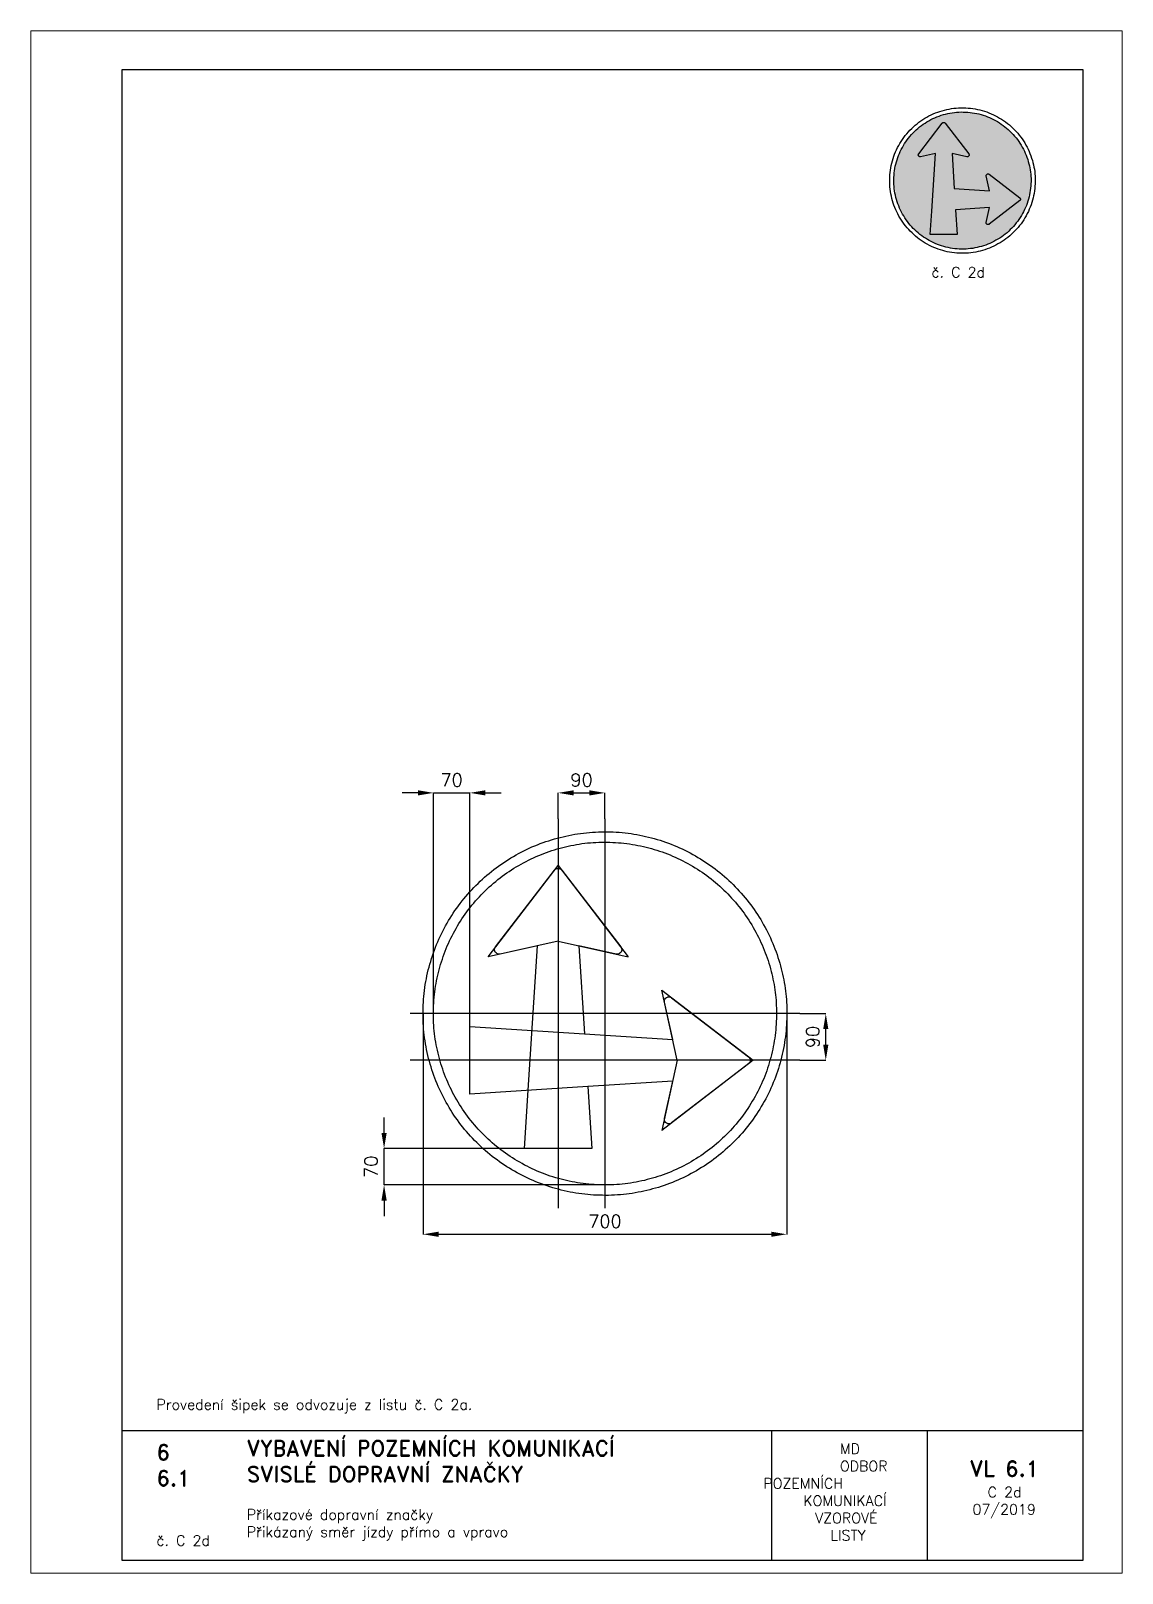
# Paper-space layout 'C 2d' of a CAD drawing. Header units: millimetres. Extents: x 0 to 210, y 0 to 297.
# The model-space entities are those that its viewports show. They can reach past a viewport. Long polylines and large blocks are cut down to what shows.
import ezdxf

# ---------------------------------------------------------------- set-up
doc = ezdxf.new("R2010")
doc.units = ezdxf.units.MM
doc.header["$LTSCALE"] = 5
doc.linetypes.add('ČERCHOVANÁX2', pattern=[2, 1, -0.5, 0, -0.5])
doc.linetypes.add('ČÁRKOVANÁX2', pattern=[1.5, 1, -0.5])
for name, color, linetype in [('Kóty', 2, 'Continuous'), ('Rozpiska', 7, 'Continuous'), ('Značka', 7, 'Continuous')]:
    doc.layers.add(name, color=color, linetype=linetype)
doc.layers.add('Rámeček', color=6, linetype='Continuous', plot=False)
doc.styles.get("Standard").update_dxf_attribs({"font": 'romand.shx', "height": 25})
doc.dimstyles.get("Standard").update_dxf_attribs({"dimtxt": 25, "dimasz": 30, "dimexe": 0.18, "dimexo": 0.0625, "dimgap": 12.5, "dimtad": 1, "dimdec": 0, "dimzin": 0, "dimdsep": 46, "dimtxsty": 'Standard', "dimcen": 0.09, "dimadec": 0, "dimazin": 0, "dimtfac": 1, "dimtdec": 0, "dimtofl": 0, "dimtmove": 0, "dimatfit": 3, "dimfxl": 1, "dimtolj": 1, "dimtzin": 0, "dimarcsym": 0})

psp = doc.layouts.new('C 2d')

# ---------------------------------------------------------------- texts
at = {"layer": 'Rozpiska', "color": 7, "attachment_point": 1}
for s, width, heights, insert, char_height in [('\\pi8.03909;{\\C6;č. C 2d}', 27.9829, [2.67], (165.28, 251.51), 2), ('\\P\\PProvedení šipek se odvozuje z listu č. C 2a. ', 155.5011, [0], (24.17, 40.15), 2), ('6', 149.0422, [0], (24.17, 24.77), 3), ('{\\C6;VYBAVENÍ POZEMNÍCH KOMUNIKACÍ\\P}SVISLÉ DOPRAVNÍ ZNAČKY{\\H1.34524x; }', 149.0422, [0], (41.56, 25.56), 3), ('\\pi14.7414;{\\C6;MD\\P\\pi2.36044;}ODBOR POZEMNÍCH{\\H1.57143x; }\\P\\pi7.69378;KOMUNIKACÍ{\\H1.5x; }\\P\\pi9.97949;{\\C6;VZOROVÉ\\H1.47619x; \\H0.67742x;\\P\\pi12.93187;LISTY\\H1.26984x; }', 33.1018, [0], (140.95, 24.95), 2), ('\\pi1.03113;{\\H1.5x;\\C6;VL 6.1\\P\\pi4.45968;\\H0.66667x;C 2d\\H1.66666x; \\H0.6x;\\P\\pi1.5549;07/2019\\H1.80159x; }', 16.0623, [0], (179.66, 21.61), 2), ('6.1', 149.0422, [0], (24.17, 19.78), 3), ('{\\C6;Příkazové dopravní značky\\P}Přikázaný směr jízdy přímo a vpravo{\\H1.83333x; }', 149.0422, [0], (41.56, 12.29), 2), ('{\\C6;č. C 2d}', 18.3305, [2.67], (24.17, 7.28), 2)]:
    psp.add_mtext_dynamic_manual_height_columns(s, width=width, gutter_width=100, heights=heights, dxfattribs=dict(at, insert=insert, char_height=char_height))

msp = doc.modelspace()

# ---------------------------------------------------------------- blocks, each defined once
blk = doc.blocks.new('*D1')
at = {"layer": 'Defpoints', "color": 0, "transparency": 16777216}
for p in [(375, 0), (425, 0), (375, -90.004)]:
    blk.add_point(p, dxfattribs=at)
at = {"layer": 'Kóty', "color": 0, "lineweight": -2, "transparency": 16777216}
for p, q in [((375.0625, 0), (425.18, 0)), ((425, -60.004), (425, -30)), ((375.0625, -90.004), (425.18, -90.004))]:
    blk.add_line(p, q, dxfattribs=at)
at = {"layer": 'Kóty', "color": 0, "transparency": 16777216}
for points in [[(420, -30), (430, -30), (425, 0)], [(420, -60.004), (430, -60.004), (425, -90.004)]]:
    blk.add_solid(points, dxfattribs=at)
at = {"layer": 'Kóty', "color": 0, "transparency": 16777216, "insert": (400, -45.002), "char_height": 25, "attachment_point": 5, "rotation": 90}
blk.add_mtext('\\A1;90', dxfattribs=at)
blk = doc.blocks.new('*D2')
at = {"layer": 'Defpoints', "color": 0, "transparency": 16777216}
for p in [(0, 425), (-90, 375), (0, 375)]:
    blk.add_point(p, dxfattribs=at)
at = {"layer": 'Kóty', "color": 0, "lineweight": -2, "transparency": 16777216}
for p, q in [((-90, 375.1), (-90, 425.2)), ((-60, 425), (-30, 425)), ((0, 375.1), (0, 425.2))]:
    blk.add_line(p, q, dxfattribs=at)
at = {"layer": 'Kóty', "color": 0, "transparency": 16777216}
for points in [[(-60, 430), (-60, 420), (-90, 425)], [(-30, 430), (-30, 420), (0, 425)]]:
    blk.add_solid(points, dxfattribs=at)
at = {"layer": 'Kóty', "color": 0, "transparency": 16777216, "insert": (-45, 450), "char_height": 25, "attachment_point": 5}
blk.add_mtext('\\A1;90', dxfattribs=at)
blk = doc.blocks.new('*D3')
at = {"layer": 'Defpoints', "color": 0, "transparency": 16777216}
for p in [(-155, -260), (-425, -330), (0, -330)]:
    blk.add_point(p, dxfattribs=at)
at = {"layer": 'Kóty', "color": 0, "lineweight": -2, "transparency": 16777216}
for p, q in [((-425, -230), (-425, -200)), ((-155.1, -260), (-425.2, -260)), ((-0.1, -330), (-425.2, -330)), ((-425, -360), (-425, -390))]:
    blk.add_line(p, q, dxfattribs=at)
at = {"layer": 'Kóty', "color": 0, "transparency": 16777216}
for points in [[(-430, -230), (-420, -230), (-425, -260)], [(-430, -360), (-420, -360), (-425, -330)]]:
    blk.add_solid(points, dxfattribs=at)
at = {"layer": 'Kóty', "color": 0, "transparency": 16777216, "insert": (-450, -295), "char_height": 25, "attachment_point": 5, "rotation": 90}
blk.add_mtext('\\A1;70', dxfattribs=at)
blk = doc.blocks.new('*D4')
at = {"layer": 'Defpoints', "color": 0, "transparency": 16777216}
for p in [(-260, 425), (-330, 0), (-260, -25)]:
    blk.add_point(p, dxfattribs=at)
at = {"layer": 'Kóty', "color": 0, "lineweight": -2, "transparency": 16777216}
for p, q in [((-360, 425), (-390, 425)), ((-330, 0.1), (-330, 425.2)), ((-260, -24.9), (-260, 425.2)), ((-230, 425), (-200, 425))]:
    blk.add_line(p, q, dxfattribs=at)
at = {"layer": 'Kóty', "color": 0, "transparency": 16777216}
for points in [[(-360, 430), (-360, 420), (-330, 425)], [(-230, 430), (-230, 420), (-260, 425)]]:
    blk.add_solid(points, dxfattribs=at)
at = {"layer": 'Kóty', "color": 0, "transparency": 16777216, "insert": (-295, 450), "char_height": 25, "attachment_point": 5}
blk.add_mtext('\\A1;70', dxfattribs=at)
blk = doc.blocks.new('*D6')
at = {"layer": 'Defpoints', "color": 0, "transparency": 16777216}
for p in [(350, 0), (-350, -0.1), (350, -425)]:
    blk.add_point(p, dxfattribs=at)
at = {"layer": 'Kóty', "color": 0, "lineweight": -2, "transparency": 16777216}
for p, q in [((-350, -0.1), (-350, -425.2)), ((350, -0.1), (350, -425.2)), ((-320, -425), (320, -425))]:
    blk.add_line(p, q, dxfattribs=at)
at = {"layer": 'Kóty', "color": 0, "transparency": 16777216}
for points in [[(-320, -420), (-320, -430), (-350, -425)], [(320, -420), (320, -430), (350, -425)]]:
    blk.add_solid(points, dxfattribs=at)
at = {"layer": 'Kóty', "color": 0, "transparency": 16777216, "insert": (0, -400), "char_height": 25, "attachment_point": 5}
blk.add_mtext('\\A1;700', dxfattribs=at)

# ---------------------------------------------------------------- dimensions: what is measured, and where the dimension line sits
at = {"layer": 'Kóty'}
for base, p1, p2, picture, middle in [((-260, 425), (-330, 0), (-260, -25), '*D4', (-295, 450)), ((0, 425), (-90, 375), (0, 375), '*D2', (-45, 450)), ((350, -425), (-350, -0.1), (350, 0), '*D6', (0, -400))]:
    dim = msp.add_linear_dim(base=base, p1=p1, p2=p2, dimstyle='Standard', dxfattribs=at)
    dim.commit()
    dim.dimension.update_dxf_attribs({"geometry": picture, "text_midpoint": middle})
for base, p1, p2, picture, middle in [((425, 0), (375, -90), (375, 0), '*D1', (400, -45)), ((-425, -330), (-155, -260), (0, -330), '*D3', (-450, -295))]:
    dim = msp.add_linear_dim(base=base, p1=p1, p2=p2, angle=90, dimstyle='Standard', dxfattribs=at)
    dim.commit()
    dim.dimension.update_dxf_attribs({"geometry": picture, "text_midpoint": middle})

# ---------------------------------------------------------------- linework, layer by layer
at = {"layer": 'Kóty'}
for points in [[(-330, 425), (-260, 425)], [(-425, -330), (-425, -260)]]:
    msp.add_lwpolyline(points, dxfattribs=at)
at = {"layer": 'Značka', "color": 6, "linetype": 'ČERCHOVANÁX2', "lineweight": 25, "ltscale": 5}
for p, q in [((-90, 375), (-90, -375)), ((0, 375), (0, -375)), ((375, 0), (-375, 0)), ((375, -90), (-375, -90))]:
    msp.add_line(p, q, dxfattribs=at)
at = {"layer": 'Značka', "color": 6, "linetype": 'ČÁRKOVANÁX2', "ltscale": 2.5}
for p, q in [((-225, 109.5), (-90, 285)), ((-90, 285), (45, 109.5)), ((-90, 139.2), (-225, 109.5)), ((-90, 139.2), (45, 109.5)), ((109.5, 45), (285, -90)), ((139.2, -90), (109.5, 45)), ((285, -90), (109.5, -225)), ((139.2, -90), (109.5, -225))]:
    msp.add_line(p, q, dxfattribs=at)
at = {"layer": 'Značka', "color": 5}
for points in [[(350, 0), (350, -2.3), (350, -4.6, -0.032166), (346.5, -50.2, -0.035722), (336.9, -95, -0.036663), (321.8, -138.3, -0.034754), (300.8, -179, -0.034038), (275, -216.8, -0.034452), (244.2, -250.7, -0.03456), (209.5, -280.6, -0.034427), (171, -305.4, -0.034389), (129.8, -325.2, -0.034419), (86.2, -339.2, -0.034423), (41.2, -347.7, -0.034417), (-4.6, -350, -0.034416), (-50.2, -346.5, -0.034416), (-95, -336.9, -0.034418), (-138.2, -321.7, -0.034417), (-178.9, -300.8, -0.034417), (-216.8, -275, -0.034415), (-250.7, -244.2, -0.034418), (-280.6, -209.5, -0.034417), (-305.4, -171, -0.034415), (-325.2, -129.8, -0.034415), (-339.2, -86.2, -0.034417), (-347.7, -41.2, -0.034417), (-350, 4.6, -0.034417), (-346.5, 50.2, -0.034418), (-336.9, 95, -0.034415), (-321.7, 138.2, -0.034416), (-300.8, 179, -0.034417), (-275, 216.8, -0.034416), (-244.2, 250.7, -0.034418), (-209.5, 280.6, -0.034417), (-171, 305.4, -0.034414), (-129.8, 325.2, -0.034415), (-86.2, 339.2, -0.034416), (-41.2, 347.7, -0.034416), (4.6, 350, -0.034417), (50.2, 346.5, -0.034418), (95, 336.9, -0.034416), (138.2, 321.7, -0.034417), (178.9, 300.8, -0.034415), (216.8, 275, -0.034404), (250.7, 244.2, -0.034414), (280.6, 209.5, -0.034485), (305.4, 171, -0.034415), (325.2, 129.8, -0.034074), (339.2, 86.2, -0.032793), (347.5, 43.4, -0.034265), (350, 0)], [(330, 0), (330, -2.2), (330, -4.3, -0.03217), (326.7, -47.3, -0.035725), (317.6, -89.6, -0.036668), (303.4, -130.4, -0.034756), (283.6, -168.7, -0.034039), (259.2, -204.4, -0.034453), (230.3, -236.4, -0.034559), (197.5, -264.5, -0.034425), (161.2, -287.9, -0.034388), (122.3, -306.6, -0.034417), (81.2, -319.8, -0.034424), (38.8, -327.9, -0.034417), (-4.3, -330, -0.034416), (-47.4, -326.7, -0.034417), (-89.6, -317.6, -0.034417), (-130.3, -303.3, -0.034417), (-168.7, -283.6, -0.034418), (-204.4, -259.3, -0.034417), (-236.4, -230.3, -0.034417), (-264.5, -197.5, -0.034415), (-287.9, -161.2, -0.034416), (-306.6, -122.3, -0.034417), (-319.8, -81.2, -0.034416), (-327.9, -38.8, -0.034415), (-330, 4.3, -0.034416), (-326.7, 47.4, -0.034416), (-317.6, 89.6, -0.034418), (-303.3, 130.3, -0.034415), (-283.6, 168.7, -0.034416), (-259.3, 204.4, -0.034418), (-230.3, 236.4, -0.034418), (-197.5, 264.5, -0.034415), (-161.2, 287.9, -0.034418), (-122.3, 306.6, -0.034418), (-81.2, 319.8, -0.034418), (-38.8, 327.9, -0.034416), (4.3, 330, -0.034417), (47.4, 326.7, -0.034416), (89.6, 317.6, -0.034415), (130.3, 303.3, -0.034417), (168.7, 283.6, -0.034417), (204.4, 259.3, -0.034408), (236.4, 230.3, -0.034414), (264.5, 197.5, -0.034486), (287.9, 161.2, -0.034419), (306.6, 122.3, -0.034073), (319.8, 81.2, -0.032789), (327.7, 40.9, -0.034268), (330, 0)], [(-147.8, -147.8), (-130, 130.4), (-201.8, 114.6), (-202.2, 114.5), (-202.7, 114.5, -0.052056), (-204.3, 114.4, -0.052177), (-206, 114.7, -0.064942), (-208, 115.5), (-209.6, 116.8), (-211, 118.4), (-211.9, 120.3), (-212.3, 122.4), (-212.2, 124.5), (-211.8, 126.1), (-211, 127.6), (-210.8, 128), (-210.5, 128.3), (-96.8, 276.1), (-96.6, 276.4), (-96.3, 276.7), (-95.2, 277.8), (-93.8, 278.6), (-92, 279.3, -0.061025), (-90, 279.5, -0.060676), (-88, 279.3, -0.059169), (-86.2, 278.6), (-84.8, 277.8), (-83.7, 276.7), (-83.4, 276.4), (-83.2, 276.1), (30.5, 128.3), (30.8, 128), (31, 127.6), (31.8, 126.1), (32.2, 124.5), (32.3, 122.4), (31.9, 120.3), (31, 118.4), (29.6, 116.8), (28, 115.5), (26, 114.7, -0.052279), (24.3, 114.4, -0.056968), (22.7, 114.5), (22.2, 114.5), (21.8, 114.6), (-50, 130.4), (-39.1, -39.1), (130.4, -50), (114.6, 21.8), (114.5, 22.2), (114.5, 22.7), (114.4, 24.3), (114.7, 26), (115.5, 28), (116.8, 29.6), (118.4, 31), (120.3, 31.9, -0.064296), (122.4, 32.3, -0.063115), (124.5, 32.2, -0.052267), (126.1, 31.8), (127.6, 31), (128, 30.8), (128.3, 30.5), (276.1, -83.2), (276.4, -83.4), (276.7, -83.7), (277.8, -84.8), (278.6, -86.2), (279.3, -88), (279.5, -90), (279.2, -92), (278.6, -93.8), (277.8, -95.2), (276.7, -96.3), (276.4, -96.6), (276.1, -96.8), (128.3, -210.5), (128, -210.8), (127.6, -211), (126.1, -211.8), (124.5, -212.2, -0.06494), (122.4, -212.3, -0.064907), (120.3, -211.9), (118.4, -211), (116.8, -209.6), (115.5, -208), (114.7, -206), (114.4, -204.3), (114.5, -202.7), (114.5, -202.2), (114.6, -201.8), (130.4, -130), (-32.7, -140.4), (-25, -260), (-155, -260), (-147.8, -147.8)]]:
    msp.add_lwpolyline(points, format="xyb", dxfattribs=at)
at = {"layer": 'Značka', "color": 6, "linetype": 'ČÁRKOVANÁX2', "ltscale": 2.5}
for points in [[(-260, -25), (-39.1, -39.1)], [(-260, -155), (-260, -25)], [(-32.7, -140.4), (-260, -155)]]:
    msp.add_lwpolyline(points, dxfattribs=at)

msp.set_redraw_order([(e.dxf.handle, doc.entitydb.next_handle()) for e in msp.query("TEXT MTEXT ATTDEF DIMENSION ARC_DIMENSION")])  # texts and dimensions are drawn at this point

# ---------------------------------------------------------------- hatches: boundary and pattern name
at = {"layer": 'Značka'}
h = psp.add_hatch(color=170, dxfattribs=at)
h.dxf.hatch_style = 1
edge = h.paths.add_edge_path()
edge.add_line((192.47, 268.17), (192.47, 268.09))
edge.add_line((192.47, 268.09), (192.47, 268))
edge.add_arc((179.04, 268.16), 13.43, 351.955, 359.3248, ccw=False)
edge.add_arc((180.34, 267.97), 12.11, 343.7757, 351.9584, ccw=False)
edge.add_arc((180.57, 267.63), 11.8, 336.6438, 345.0394, ccw=False)
edge.add_arc((179.98, 267.89), 12.45, 328.6751, 336.6357, ccw=False)
edge.add_arc((179.66, 267.86), 12.7, 321.7749, 329.5716, ccw=False)
edge.add_arc((179.78, 267.76), 12.55, 313.8837, 321.7742, ccw=False)
edge.add_arc((179.69, 267.61), 12.5, 306.739, 314.6579, ccw=False)
edge.add_arc((179.66, 267.65), 12.56, 298.8627, 306.75, ccw=False)
edge.add_arc((179.5, 267.58), 12.57, 291.7417, 299.6207, ccw=False)
edge.add_arc((179.51, 267.57), 12.56, 283.8719, 291.7572, ccw=False)
edge.add_arc((179.34, 267.53), 12.56, 276.7449, 284.6308, ccw=False)
edge.add_arc((179.34, 267.53), 12.56, 268.8692, 276.7538, ccw=False)
edge.add_arc((179.18, 267.53), 12.56, 261.746, 269.6303, ccw=False)
edge.add_arc((179.17, 267.54), 12.56, 253.8714, 261.7559, ccw=False)
edge.add_arc((179.01, 267.58), 12.56, 246.7434, 254.6281, ccw=False)
edge.add_arc((179.01, 267.58), 12.56, 238.8724, 246.7565, ccw=False)
edge.add_arc((178.87, 267.66), 12.56, 231.7447, 239.6285, ccw=False)
edge.add_arc((178.87, 267.67), 12.56, 223.8694, 231.7532, ccw=False)
edge.add_arc((178.75, 267.79), 12.56, 216.7477, 224.6322, ccw=False)
edge.add_arc((178.75, 267.79), 12.56, 208.8631, 216.7472, ccw=False)
edge.add_arc((178.67, 267.93), 12.56, 201.7509, 209.6368, ccw=False)
edge.add_arc((178.67, 267.93), 12.56, 193.8733, 201.7578, ccw=False)
edge.add_arc((178.63, 268.09), 12.56, 186.7362, 194.6204, ccw=False)
edge.add_arc((178.63, 268.1), 12.56, 178.8723, 186.7566, ccw=False)
edge.add_arc((178.63, 268.27), 12.56, 171.7545, 179.638, ccw=False)
edge.add_arc((178.63, 268.26), 12.56, 163.8629, 171.7485, ccw=False)
edge.add_arc((178.67, 268.43), 12.56, 156.7444, 164.629, ccw=False)
edge.add_arc((178.67, 268.43), 12.56, 148.8662, 156.7514, ccw=False)
edge.add_arc((178.76, 268.57), 12.56, 141.7544, 149.639, ccw=False)
edge.add_arc((178.76, 268.57), 12.56, 133.8651, 141.75, ccw=False)
edge.add_arc((178.88, 268.69), 12.56, 126.7444, 134.6298, ccw=False)
edge.add_arc((178.88, 268.69), 12.56, 118.8746, 126.7592, ccw=False)
edge.add_arc((179.03, 268.77), 12.56, 111.7447, 119.6287, ccw=False)
edge.add_arc((179.03, 268.77), 12.56, 103.8678, 111.7524, ccw=False)
edge.add_arc((179.19, 268.81), 12.56, 96.7456, 104.6303, ccw=False)
edge.add_arc((179.19, 268.81), 12.56, 88.8698, 96.7542, ccw=False)
edge.add_arc((179.36, 268.81), 12.56, 81.7457, 89.6304, ccw=False)
edge.add_arc((179.36, 268.81), 12.56, 73.8706, 81.7556, ccw=False)
edge.add_arc((179.52, 268.77), 12.56, 66.7437, 74.6286, ccw=False)
edge.add_arc((179.52, 268.76), 12.56, 58.8715, 66.7569, ccw=False)
edge.add_arc((179.67, 268.68), 12.56, 51.7457, 59.6293, ccw=False)
edge.add_arc((179.66, 268.67), 12.57, 43.871, 51.7502, ccw=False)
edge.add_arc((179.78, 268.56), 12.56, 36.7455, 44.6292, ccw=False)
edge.add_arc((179.81, 268.57), 12.53, 28.8566, 36.758, ccw=False)
edge.add_arc((179.87, 268.42), 12.56, 21.7346, 29.6179, ccw=False)
edge.add_arc((179.74, 268.37), 12.69, 13.9334, 21.7393, ccw=False)
edge.add_arc((179.93, 268.24), 12.54, 7.1925, 14.7018, ccw=False)
edge.add_arc((180.49, 268.31), 11.97, -0.6359, 7.212, ccw=False)
h = psp.add_hatch(color=255, dxfattribs=at)
h.dxf.hatch_style = 1
edge = h.paths.add_edge_path()
edge.add_line((173.35, 262.26), (174.07, 273.39))
edge.add_line((174.07, 273.39), (171.19, 272.76))
edge.add_line((171.19, 272.76), (171.18, 272.75))
edge.add_line((171.18, 272.75), (171.16, 272.75))
edge.add_arc((171.12, 273.07), 0.326, 265.5994, 277.5189, ccw=False)
edge.add_arc((171.12, 273.07), 0.324, 253.682, 265.6294, ccw=False)
edge.add_arc((171.11, 273.08), 0.326, 240.3883, 255.251, ccw=False)
edge.add_line((170.95, 272.79), (170.88, 272.84))
edge.add_line((170.88, 272.84), (170.83, 272.91))
edge.add_line((170.83, 272.91), (170.79, 272.98))
edge.add_line((170.79, 272.98), (170.77, 273.07))
edge.add_line((170.77, 273.07), (170.78, 273.15))
edge.add_line((170.78, 273.15), (170.8, 273.22))
edge.add_line((170.8, 273.22), (170.83, 273.28))
edge.add_line((170.83, 273.28), (170.84, 273.29))
edge.add_line((170.84, 273.29), (170.85, 273.3))
edge.add_line((170.85, 273.3), (175.39, 279.22))
edge.add_line((175.39, 279.22), (175.4, 279.23))
edge.add_line((175.4, 279.23), (175.41, 279.24))
edge.add_line((175.41, 279.24), (175.46, 279.28))
edge.add_line((175.46, 279.28), (175.51, 279.32))
edge.add_line((175.51, 279.32), (175.59, 279.34))
edge.add_arc((175.66, 279.03), 0.324, 89.189, 103.1576, ccw=False)
edge.add_arc((175.67, 279.02), 0.326, 76.7956, 90.6845, ccw=False)
edge.add_arc((175.67, 279.02), 0.336, 63.3089, 76.8536, ccw=False)
edge.add_line((175.82, 279.32), (175.87, 279.28))
edge.add_line((175.87, 279.28), (175.92, 279.24))
edge.add_line((175.92, 279.24), (175.93, 279.23))
edge.add_line((175.93, 279.23), (175.94, 279.22))
edge.add_line((175.94, 279.22), (180.49, 273.3))
edge.add_line((180.49, 273.3), (180.5, 273.29))
edge.add_line((180.5, 273.29), (180.51, 273.28))
edge.add_line((180.51, 273.28), (180.54, 273.22))
edge.add_line((180.54, 273.22), (180.56, 273.15))
edge.add_line((180.56, 273.15), (180.56, 273.07))
edge.add_line((180.56, 273.07), (180.54, 272.98))
edge.add_line((180.54, 272.98), (180.51, 272.91))
edge.add_line((180.51, 272.91), (180.45, 272.84))
edge.add_line((180.45, 272.84), (180.39, 272.79))
edge.add_line((180.39, 272.79), (180.31, 272.76))
edge.add_arc((180.21, 273.07), 0.326, 274.5971, 286.5676, ccw=False)
edge.add_arc((180.22, 273.04), 0.296, 261.6039, 274.646, ccw=False)
edge.add_line((180.17, 272.75), (180.16, 272.75))
edge.add_line((180.16, 272.75), (180.14, 272.76))
edge.add_line((180.14, 272.76), (177.27, 273.39))
edge.add_line((177.27, 273.39), (177.7, 266.61))
edge.add_line((177.7, 266.61), (184.48, 266.17))
edge.add_line((184.48, 266.17), (183.85, 269.05))
edge.add_line((183.85, 269.05), (183.85, 269.06))
edge.add_line((183.85, 269.06), (183.85, 269.08))
edge.add_line((183.85, 269.08), (183.84, 269.15))
edge.add_line((183.84, 269.15), (183.86, 269.21))
edge.add_line((183.86, 269.21), (183.89, 269.29))
edge.add_line((183.89, 269.29), (183.94, 269.36))
edge.add_line((183.94, 269.36), (184, 269.41))
edge.add_line((184, 269.41), (184.08, 269.45))
edge.add_arc((184.19, 269.14), 0.33, 94.2978, 109.0132, ccw=False)
edge.add_arc((184.19, 269.13), 0.334, 79.9419, 94.3877, ccw=False)
edge.add_arc((184.2, 269.14), 0.325, 69.4223, 81.39, ccw=False)
edge.add_line((184.31, 269.44), (184.37, 269.41))
edge.add_line((184.37, 269.41), (184.39, 269.4))
edge.add_line((184.39, 269.4), (184.4, 269.39))
edge.add_line((184.4, 269.39), (190.31, 264.85))
edge.add_line((190.31, 264.85), (190.32, 264.84))
edge.add_line((190.32, 264.84), (190.33, 264.83))
edge.add_line((190.33, 264.83), (190.38, 264.78))
edge.add_line((190.38, 264.78), (190.41, 264.72))
edge.add_line((190.41, 264.72), (190.44, 264.65))
edge.add_line((190.44, 264.65), (190.45, 264.57))
edge.add_line((190.45, 264.57), (190.44, 264.49))
edge.add_line((190.44, 264.49), (190.41, 264.42))
edge.add_line((190.41, 264.42), (190.38, 264.36))
edge.add_line((190.38, 264.36), (190.33, 264.32))
edge.add_line((190.33, 264.32), (190.32, 264.31))
edge.add_line((190.32, 264.31), (190.31, 264.3))
edge.add_line((190.31, 264.3), (184.4, 259.75))
edge.add_line((184.4, 259.75), (184.39, 259.74))
edge.add_line((184.39, 259.74), (184.37, 259.73))
edge.add_line((184.37, 259.73), (184.31, 259.7))
edge.add_line((184.31, 259.7), (184.25, 259.68))
edge.add_arc((184.19, 260), 0.325, 265.5674, 280.4296, ccw=False)
edge.add_arc((184.19, 260.01), 0.327, 250.7845, 265.6392, ccw=False)
edge.add_line((184.08, 259.7), (184, 259.73))
edge.add_line((184, 259.73), (183.94, 259.79))
edge.add_line((183.94, 259.79), (183.89, 259.85))
edge.add_line((183.89, 259.85), (183.86, 259.93))
edge.add_line((183.86, 259.93), (183.84, 260))
edge.add_line((183.84, 260), (183.85, 260.07))
edge.add_line((183.85, 260.07), (183.85, 260.08))
edge.add_line((183.85, 260.08), (183.85, 260.1))
edge.add_line((183.85, 260.1), (184.48, 262.97))
edge.add_line((184.48, 262.97), (177.96, 262.55))
edge.add_line((177.96, 262.55), (178.27, 257.77))
edge.add_line((178.27, 257.77), (173.07, 257.77))
edge.add_line((173.07, 257.77), (173.35, 262.26))

# ---------------------------------------------------------------- linework, layer by layer
at = {"layer": 'Rozpiska', "color": 7}
for p, q in [((17.5, 27.5), (202.5, 27.5)), ((142.5, 27.5), (142.5, 2.5)), ((172.5, 27.5), (172.5, 2.5))]:
    psp.add_line(p, q, dxfattribs=at)
psp.add_lwpolyline([(17.5, 2.5), (202.5, 2.5), (202.5, 289.5), (17.5, 289.5)], close=True, dxfattribs=at)
at = {"layer": 'Značka', "color": 7}
psp.add_lwpolyline([(193.27, 268.17), (193.27, 268.08), (193.27, 267.99, -0.032166), (193.13, 266.16, -0.035716), (192.74, 264.37, -0.036678), (192.14, 262.64, -0.034749), (191.3, 261.01, -0.034033), (190.27, 259.5, -0.034458), (189.04, 258.14, -0.034562), (187.65, 256.95, -0.03442), (186.11, 255.96, -0.034386), (184.46, 255.16, -0.03442), (182.71, 254.6, -0.034425), (180.91, 254.26, -0.034417), (179.08, 254.17, -0.034416), (177.26, 254.31, -0.034416), (175.47, 254.7, -0.034415), (173.74, 255.3, -0.034413), (172.11, 256.14, -0.034414), (170.6, 257.17, -0.034421), (169.24, 258.4, -0.034414), (168.04, 259.79, -0.034417), (167.05, 261.33, -0.034418), (166.26, 262.98, -0.034422), (165.7, 264.73, -0.034422), (165.36, 266.53, -0.034413), (165.27, 268.36, -0.034413), (165.41, 270.18, -0.034417), (165.79, 271.97, -0.034413), (166.4, 273.7, -0.034422), (167.24, 275.33, -0.034417), (168.27, 276.84, -0.034416), (169.5, 278.2, -0.034418), (170.89, 279.39, -0.034419), (172.43, 280.39, -0.034416), (174.08, 281.18, -0.034415), (175.82, 281.74, -0.034414), (177.62, 282.08, -0.034416), (179.45, 282.17, -0.034416), (181.28, 282.03, -0.034416), (183.07, 281.65, -0.034415), (184.8, 281.04, -0.034421), (186.42, 280.2, -0.034415), (187.94, 279.17, -0.034406), (189.3, 277.94, -0.034411), (190.49, 276.55, -0.034478), (191.48, 275.01, -0.034418), (192.27, 273.36, -0.034082), (192.84, 271.62, -0.032796), (193.17, 269.91, -0.034254), (193.27, 268.17)], format="xyb", dxfattribs=at)
at = {"layer": 'Značka', "color": 170}
psp.add_lwpolyline([(192.47, 268.17), (192.47, 268.09), (192.47, 268, -0.032168), (192.33, 266.28, -0.035719), (191.97, 264.59, -0.036649), (191.4, 262.96, -0.034748), (190.61, 261.42, -0.034032), (189.64, 260, -0.034443), (188.48, 258.72, -0.034566), (187.17, 257.59, -0.034429), (185.72, 256.66, -0.034392), (184.16, 255.91, -0.03442), (182.52, 255.38, -0.034423), (180.82, 255.06, -0.034417), (179.09, 254.97, -0.034415), (177.37, 255.1, -0.034416), (175.68, 255.47, -0.034417), (174.05, 256.04, -0.034415), (172.52, 256.83, -0.034413), (171.09, 257.8, -0.034413), (169.81, 258.96, -0.034416), (168.69, 260.27, -0.034414), (167.75, 261.72, -0.034422), (167, 263.28, -0.034416), (166.47, 264.92, -0.034415), (166.15, 266.62, -0.034415), (166.07, 268.34, -0.034412), (166.2, 270.07, -0.034421), (166.56, 271.76, -0.034417), (167.13, 273.39, -0.034419), (167.92, 274.92, -0.034417), (168.9, 276.35, -0.034418), (170.06, 277.63, -0.03442), (171.37, 278.75, -0.034417), (172.82, 279.69, -0.034414), (174.37, 280.44, -0.034417), (176.02, 280.97, -0.034417), (177.71, 281.29, -0.034416), (179.44, 281.37, -0.034417), (181.16, 281.24, -0.034418), (182.85, 280.88, -0.034418), (184.48, 280.31, -0.03442), (186.02, 279.52, -0.034412), (187.44, 278.54, -0.034393), (188.72, 277.38, -0.034412), (189.85, 276.07, -0.03449), (190.78, 274.62, -0.034411), (191.53, 273.07, -0.034073), (192.06, 271.42, -0.032777), (192.37, 269.81, -0.034256), (192.47, 268.17)], format="xyb", dxfattribs=at)
at = {"layer": 'Značka', "color": 255}
psp.add_lwpolyline([(173.35, 262.26), (174.07, 273.39), (171.19, 272.76), (171.18, 272.75), (171.16, 272.75, -0.052056), (171.09, 272.75, -0.052177), (171.03, 272.76, -0.064942), (170.95, 272.79), (170.88, 272.84), (170.83, 272.91), (170.79, 272.98), (170.77, 273.07), (170.78, 273.15), (170.8, 273.22), (170.83, 273.28), (170.84, 273.29), (170.85, 273.3), (175.39, 279.22), (175.4, 279.23), (175.41, 279.24), (175.46, 279.28), (175.51, 279.32), (175.59, 279.34, -0.061025), (175.67, 279.35, -0.060676), (175.75, 279.34, -0.059169), (175.82, 279.32), (175.87, 279.28), (175.92, 279.24), (175.93, 279.23), (175.94, 279.22), (180.49, 273.3), (180.5, 273.29), (180.51, 273.28), (180.54, 273.22), (180.56, 273.15), (180.56, 273.07), (180.54, 272.98), (180.51, 272.91), (180.45, 272.84), (180.39, 272.79), (180.31, 272.76, -0.052279), (180.24, 272.75, -0.056968), (180.17, 272.75), (180.16, 272.75), (180.14, 272.76), (177.27, 273.39), (177.7, 266.61), (184.48, 266.17), (183.85, 269.05), (183.85, 269.06), (183.85, 269.08), (183.84, 269.15), (183.86, 269.21), (183.89, 269.29), (183.94, 269.36), (184, 269.41), (184.08, 269.45, -0.064296), (184.16, 269.46, -0.063115), (184.25, 269.46, -0.052267), (184.31, 269.44), (184.37, 269.41), (184.39, 269.4), (184.4, 269.39), (190.31, 264.85), (190.32, 264.84), (190.33, 264.83), (190.38, 264.78), (190.41, 264.72), (190.44, 264.65), (190.45, 264.57), (190.44, 264.49), (190.41, 264.42), (190.38, 264.36), (190.33, 264.32), (190.32, 264.31), (190.31, 264.3), (184.4, 259.75), (184.39, 259.74), (184.37, 259.73), (184.31, 259.7), (184.25, 259.68, -0.06494), (184.16, 259.68, -0.064907), (184.08, 259.7), (184, 259.73), (183.94, 259.79), (183.89, 259.85), (183.86, 259.93), (183.84, 260), (183.85, 260.07), (183.85, 260.08), (183.85, 260.1), (184.48, 262.97), (177.96, 262.55), (178.27, 257.77), (173.07, 257.77), (173.35, 262.26)], format="xyb", dxfattribs=at)

psp.set_redraw_order([(e.dxf.handle, doc.entitydb.next_handle()) for e in psp.query("TEXT MTEXT ATTDEF DIMENSION ARC_DIMENSION")])  # texts and dimensions are drawn at this point

# ---------------------------------------------------------------- viewports
at = {"layer": 'Rámeček'}
psp.add_viewport(center=(105, 148.5), size=(210, 297), view_center_point=(-54.71, 407.43), view_height=2970, dxfattribs=at)

doc.saveas('drawing.dxf')
